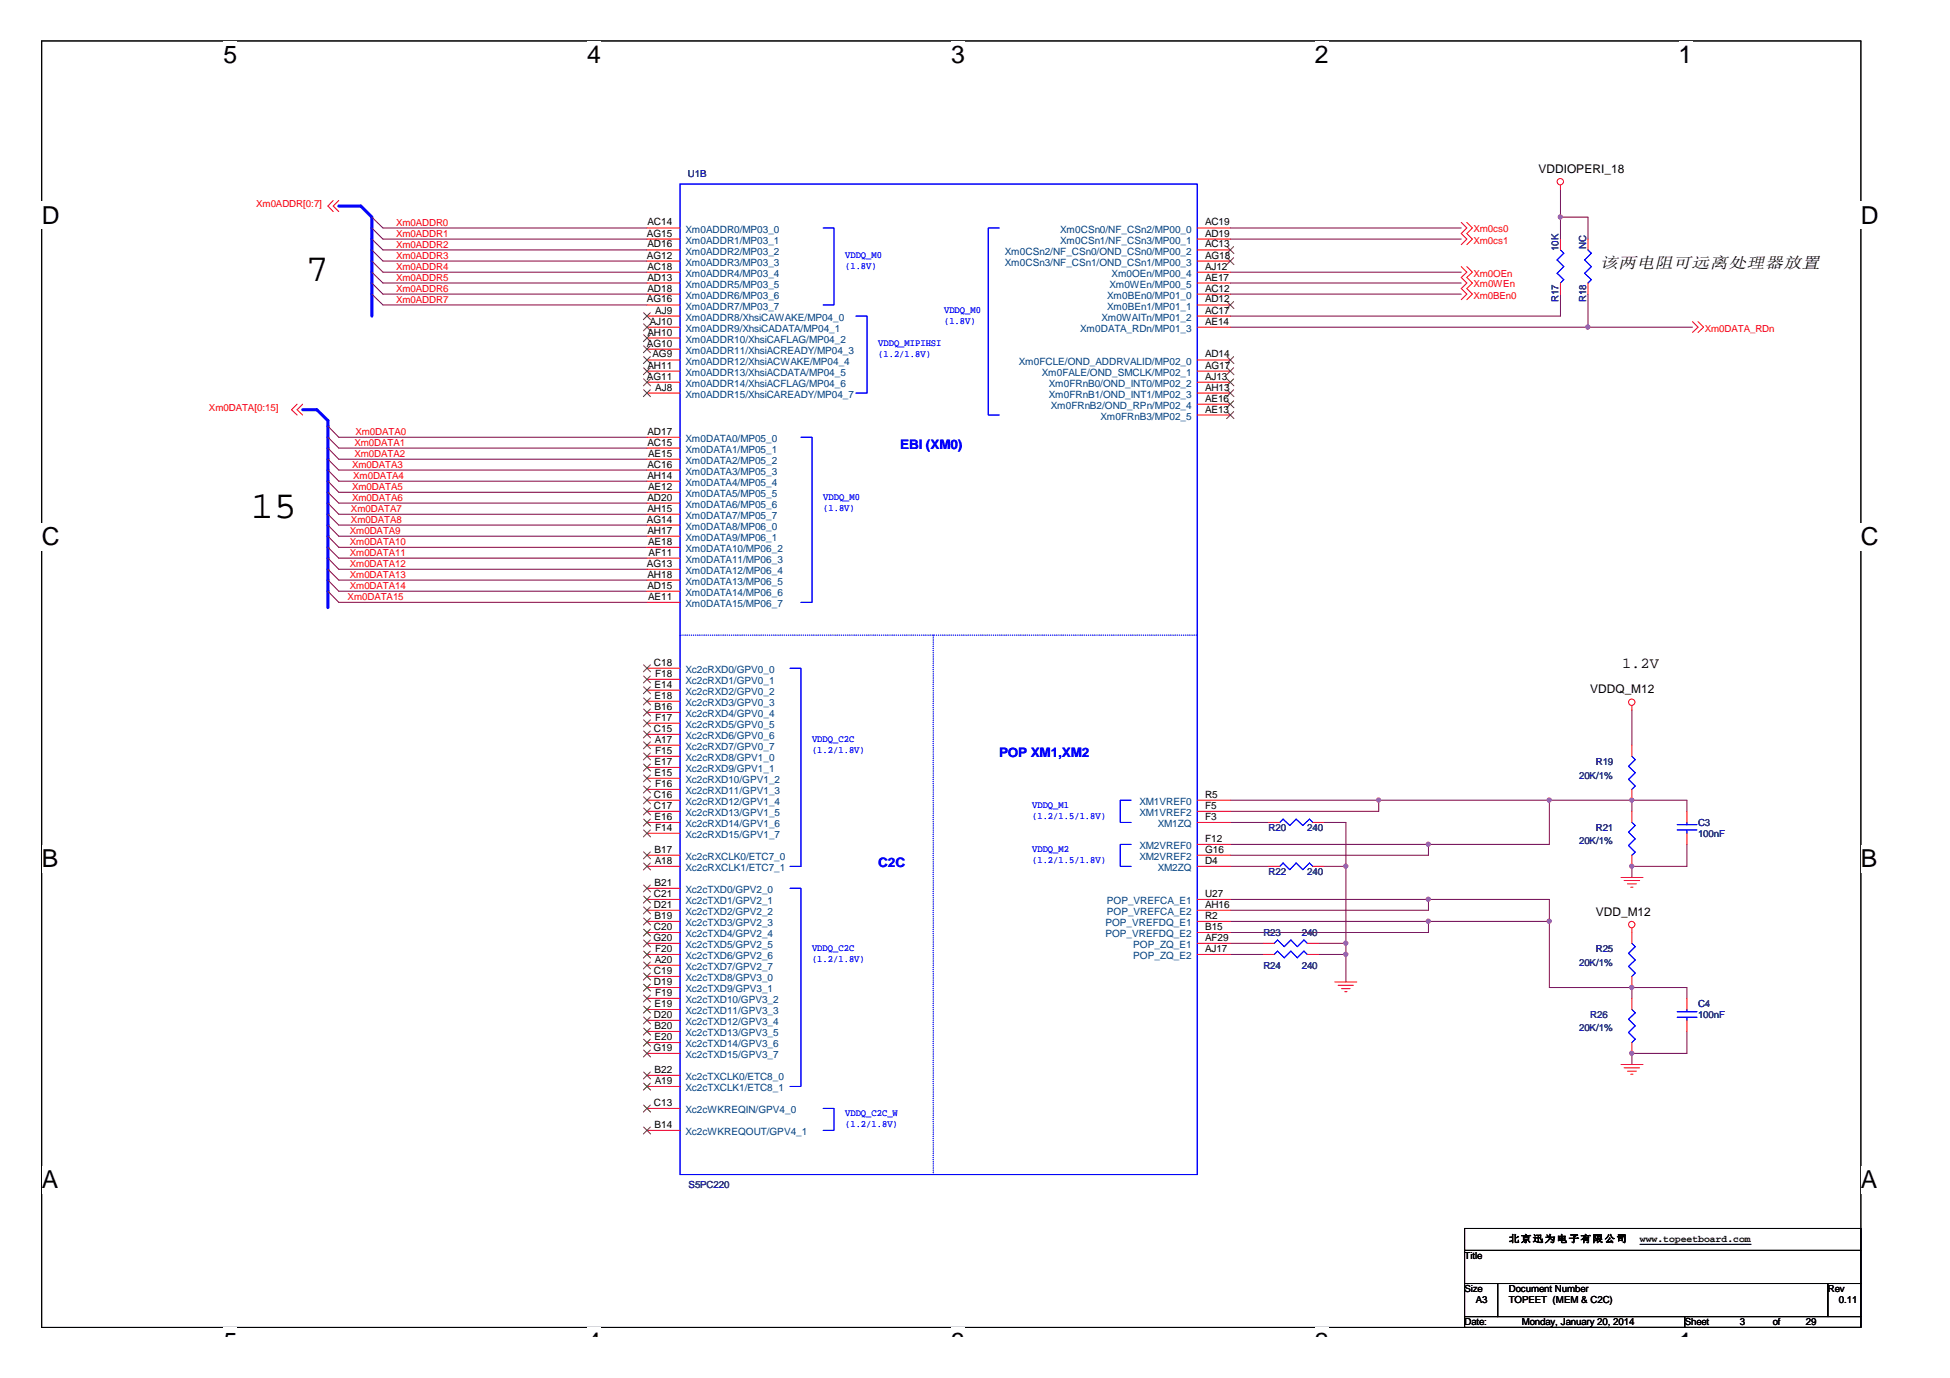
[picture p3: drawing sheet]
<svg xmlns="http://www.w3.org/2000/svg" width="297mm" height="210mm" viewBox="0 0 297 210" stroke-linecap="round" stroke-linejoin="round" font-family="sans-serif">
<defs><g id="words">
<g font-size="5.8">
<text x="46.6" y="42.7">7</text>
<text x="38.2" y="79">15</text>
</g>
<g font-size="3.8">
<text x="34" y="9.6">5</text>
<text x="89.5" y="9.6">4</text>
<text x="144.9" y="9.6">3</text>
<text x="200.3" y="9.6">2</text>
<text x="255.7" y="9.6">1</text>
<text x="6.3" y="34.1">D</text>
<text x="283.5" y="34.1">D</text>
<text x="6.3" y="83.1">C</text>
<text x="283.5" y="83.1">C</text>
<text x="6.3" y="132.1">B</text>
<text x="283.5" y="132.1">B</text>
<text x="6.3" y="181">A</text>
<text x="283.5" y="181">A</text>
<text x="34" y="205.6">5</text>
<text x="89.5" y="205.6">4</text>
<text x="144.9" y="205.6">3</text>
<text x="200.3" y="205.6">2</text>
<text x="255.7" y="205.6">1</text>
</g>
<text font-size="2.4" x="243.7" y="40.9">该两电阻可远离处理器放置</text>
<text font-size="2.3" x="247.1" y="101.7">1.2V</text>
<g font-size="2" fill="#00f">
<text x="137.1" y="68.5">EBI (XM0)</text>
<text x="152.2" y="115.4">POP XM1,XM2</text>
<text x="133.8" y="132.1">C2C</text>
</g>
<g font-size="1.8">
<text x="234.4" y="26.3">VDDIOPERI_18</text>
<text x="242.2" y="105.6">VDDQ_M12</text>
<text x="243.1" y="139.5">VDD_M12</text>
</g>
<g font-size="1.5" fill="#000080">
<text x="104.8" y="27">U1B</text>
<text x="237.4" y="38.2" transform="rotate(-90 237.4 38.2)">10K</text>
<text x="241.6" y="37.9" transform="rotate(-90 241.6 37.9)">NC</text>
<text x="237.4" y="46" transform="rotate(-90 237.4 46)">R17</text>
<text x="241.6" y="46" transform="rotate(-90 241.6 46)">R18</text>
<text x="240.5" y="118.6">20K/1%</text>
<text x="243.1" y="116.6">R19</text>
<text x="258.7" y="125.8">C3</text>
<text x="193.3" y="126.6">R20</text>
<text x="199.1" y="126.6">240</text>
<text x="240.5" y="128.6">20K/1%</text>
<text x="243.1" y="126.6">R21</text>
<text x="258.7" y="127.4">100nF</text>
<text x="193.3" y="133.3">R22</text>
<text x="199.1" y="133.3">240</text>
<text x="192.4" y="142.6">R23</text>
<text x="198.3" y="142.6">240</text>
<text x="192.4" y="147.6">R24</text>
<text x="198.3" y="147.6">240</text>
<text x="240.5" y="147.1">20K/1%</text>
<text x="243.1" y="145">R25</text>
<text x="242.2" y="155.1">R26</text>
<text x="258.7" y="153.4">C4</text>
<text x="258.7" y="155.1">100nF</text>
<text x="240.5" y="157.1">20K/1%</text>
<text x="104.9" y="180.9">S5PC220</text>
</g>
<g font-size="1.5" fill="#f00">
<text x="39" y="31.6">Xm0ADDR[0:7]</text>
<text x="60.3" y="34.4">Xm0ADDR0</text>
<text x="224.5" y="35.4">Xm0cs0</text>
<text x="60.3" y="36.1">Xm0ADDR1</text>
<text x="60.3" y="37.7">Xm0ADDR2</text>
<text x="60.3" y="39.4">Xm0ADDR3</text>
<text x="60.3" y="41.1">Xm0ADDR4</text>
<text x="224.5" y="37.1">Xm0cs1</text>
<text x="60.3" y="42.8">Xm0ADDR5</text>
<text x="60.3" y="44.5">Xm0ADDR6</text>
<text x="60.3" y="46.1">Xm0ADDR7</text>
<text x="224.5" y="42.1">Xm0OEn</text>
<text x="224.5" y="43.8">Xm0WEn</text>
<text x="224.5" y="45.5">Xm0BEn0</text>
<text x="259.7" y="50.5">Xm0DATA_RDn</text>
<text x="31.8" y="62.6">Xm0DATA[0:15]</text>
<text x="53.6" y="71.3">Xm0DATA3</text>
<text x="54" y="67.9">Xm0DATA1</text>
<text x="54" y="69.6">Xm0DATA2</text>
<text x="54.1" y="66.3">Xm0DATA0</text>
<text x="53.5" y="78">Xm0DATA7</text>
<text x="53.6" y="74.6">Xm0DATA5</text>
<text x="53.6" y="76.3">Xm0DATA6</text>
<text x="53.8" y="73">Xm0DATA4</text>
<text x="53.3" y="81.3">Xm0DATA9</text>
<text x="53.3" y="83">Xm0DATA10</text>
<text x="53.5" y="79.6">Xm0DATA8</text>
<text x="53.3" y="84.7">Xm0DATA11</text>
<text x="53.3" y="86.4">Xm0DATA12</text>
<text x="53.3" y="88">Xm0DATA13</text>
<text x="53.3" y="89.7">Xm0DATA14</text>
<text x="53" y="91.4">Xm0DATA15</text>
</g>
<g font-size="1.5">
<text x="98.6" y="34.3">AC14</text>
<text x="183.6" y="34.3">AC19</text>
<text x="98.6" y="36">AG15</text>
<text x="98.6" y="39.4">AG12</text>
<text x="98.6" y="37.7">AD16</text>
<text x="98.6" y="41.1">AC18</text>
<text x="183.6" y="36">AD19</text>
<text x="183.6" y="37.7">AC13</text>
<text x="183.6" y="39.4">AG18</text>
<text x="183.6" y="41.1">AJ12</text>
<text x="98.6" y="46.1">AG16</text>
<text x="98.6" y="42.7">AD13</text>
<text x="98.6" y="44.4">AD18</text>
<text x="99.8" y="47.8">AJ9</text>
<text x="183.6" y="42.7">AE17</text>
<text x="183.6" y="44.4">AC12</text>
<text x="183.6" y="46.1">AD12</text>
<text x="183.6" y="47.8">AC17</text>
<text x="98.6" y="52.8">AG10</text>
<text x="98.6" y="51.1">AH10</text>
<text x="99" y="49.5">AJ10</text>
<text x="183.6" y="49.5">AE14</text>
<text x="98.6" y="57.8">AG11</text>
<text x="98.6" y="56.1">AH11</text>
<text x="99.4" y="54.5">AG9</text>
<text x="99.8" y="59.5">AJ8</text>
<text x="183.6" y="54.5">AD14</text>
<text x="183.6" y="56.1">AG17</text>
<text x="183.6" y="57.8">AJ13</text>
<text x="183.6" y="59.5">AH13</text>
<text x="183.6" y="61.2">AE16</text>
<text x="183.6" y="62.8">AE13</text>
<text x="98.6" y="66.2">AD17</text>
<text x="98.6" y="67.9">AC15</text>
<text x="98.6" y="71.2">AC16</text>
<text x="98.7" y="69.6">AE15</text>
<text x="98.6" y="72.9">AH14</text>
<text x="98.6" y="76.3">AD20</text>
<text x="98.6" y="77.9">AH15</text>
<text x="98.7" y="74.6">AE12</text>
<text x="98.6" y="79.6">AG14</text>
<text x="98.6" y="81.3">AH17</text>
<text x="98.7" y="83">AE18</text>
<text x="98.6" y="86.3">AG13</text>
<text x="98.6" y="88">AH18</text>
<text x="98.6" y="89.7">AD15</text>
<text x="98.8" y="84.6">AF11</text>
<text x="98.7" y="91.4">AE11</text>
<text x="99.6" y="101.4">C18</text>
<text x="99.7" y="104.7">E14</text>
<text x="99.7" y="106.4">E18</text>
<text x="99.8" y="103.1">F18</text>
<text x="99.6" y="111.5">C15</text>
<text x="99.7" y="108.1">B16</text>
<text x="99.7" y="113.1">A17</text>
<text x="99.8" y="109.8">F17</text>
<text x="99.7" y="116.5">E17</text>
<text x="99.7" y="118.2">E15</text>
<text x="99.8" y="114.8">F15</text>
<text x="99.8" y="119.9">F16</text>
<text x="99.6" y="121.5">C16</text>
<text x="99.6" y="123.2">C17</text>
<text x="99.7" y="124.9">E16</text>
<text x="183.6" y="121.5">R5</text>
<text x="183.6" y="123.2">F5</text>
<text x="183.6" y="124.9">F3</text>
<text x="99.7" y="129.9">B17</text>
<text x="99.7" y="131.6">A18</text>
<text x="99.8" y="126.5">F14</text>
<text x="183.6" y="128.2">F12</text>
<text x="183.6" y="129.9">G16</text>
<text x="183.6" y="131.6">D4</text>
<text x="99.6" y="136.6">C21</text>
<text x="99.7" y="134.9">B21</text>
<text x="183.6" y="136.6">U27</text>
<text x="99.5" y="143.3">G20</text>
<text x="99.6" y="138.3">D21</text>
<text x="99.6" y="141.7">C20</text>
<text x="99.7" y="140">B19</text>
<text x="183.6" y="138.3">AH16</text>
<text x="183.6" y="140">R2</text>
<text x="183.6" y="141.7">B15</text>
<text x="183.6" y="143.3">AF29</text>
<text x="99.6" y="148.4">C19</text>
<text x="99.7" y="146.7">A20</text>
<text x="99.8" y="145">F20</text>
<text x="183.6" y="145">AJ17</text>
<text x="99.6" y="150">D19</text>
<text x="99.6" y="155">D20</text>
<text x="99.7" y="153.4">E19</text>
<text x="99.8" y="151.7">F19</text>
<text x="99.5" y="160.1">G19</text>
<text x="99.7" y="156.7">B20</text>
<text x="99.7" y="158.4">E20</text>
<text x="99.7" y="163.4">B22</text>
<text x="99.7" y="165.1">A19</text>
<text x="99.6" y="168.5">C13</text>
<text x="99.7" y="171.8">B14</text>
<text x="223.1" y="191.8">Title</text>
<text x="229.8" y="189.2">北京迅为电子有限公司</text>
<text x="249.8" y="189.2">www.topeetboard.com</text>
<text x="223.1" y="196.9">Size</text>
<text x="229.8" y="196.9">Document Number</text>
<text x="278.4" y="196.9">Rev</text>
<text x="223.1" y="201.9">Date:</text>
<text x="224.8" y="198.5">A3</text>
<text x="229.8" y="198.5">TOPEET (((MEM &amp; C2C)</text>
<text x="229.8" y="198.5">TOPEET</text>
<text x="231.8" y="201.9">Monday, January 20, 2014</text>
<text x="237" y="198.5">MEM &amp; C2C)</text>
<text x="256.6" y="201.9">Sheet</text>
<text x="265" y="201.9">3</text>
<text x="270" y="201.9">of</text>
<text x="275.1" y="201.9">29</text>
<text x="280.1" y="198.5">0.11</text>
</g>
<g font-size="1.5" fill="#004080">
<text x="104.4" y="35.4">Xm0ADDR0/MP03_0</text>
<text x="161.5" y="35.4">Xm0CSn0/NF_CSn2/MP00_0</text>
<text x="104.4" y="37.1">Xm0ADDR1/MP03_1</text>
<text x="104.4" y="38.8">Xm0ADDR2/MP03_2</text>
<text x="104.4" y="40.5">Xm0ADDR3/MP03_3</text>
<text x="153.1" y="38.8">Xm0CSn2/NF_CSn0/OND_CSn0/MP00_2</text>
<text x="153.1" y="40.5">Xm0CSn3/NF_CSn1/OND_CSn1/MP00_3</text>
<text x="161.5" y="37.1">Xm0CSn1/NF_CSn3/MP00_1</text>
<text x="104.4" y="42.2">Xm0ADDR4/MP03_4</text>
<text x="104.4" y="43.8">Xm0ADDR5/MP03_5</text>
<text x="104.4" y="45.5">Xm0ADDR6/MP03_6</text>
<text x="104.4" y="47.2">Xm0ADDR7/MP03_7</text>
<text x="168.7" y="45.5">Xm0BEn0/MP01_0</text>
<text x="168.7" y="47.2">Xm0BEn1/MP01_1</text>
<text x="169" y="43.8">Xm0WEn/MP00_5</text>
<text x="169.3" y="42.2">Xm0OEn/MP00_4</text>
<text x="104.4" y="48.9">Xm0ADDR8/XhsiCAWAKE/MP04_0</text>
<text x="104.4" y="50.6">Xm0ADDR9/XhsiCADATA/MP04_1</text>
<text x="104.4" y="52.2">Xm0ADDR10/XhsiCAFLAG/MP04_2</text>
<text x="104.4" y="53.9">Xm0ADDR11/XhsiACREADY/MP04_3</text>
<text x="164.5" y="50.6">Xm0DATA_RDn/MP01_3</text>
<text x="167.8" y="48.9">Xm0WAITn/MP01_2</text>
<text x="104.4" y="55.6">Xm0ADDR12/XhsiACWAKE/MP04_4</text>
<text x="104.4" y="57.2">Xm0ADDR13/XhsiACDATA/MP04_5</text>
<text x="104.4" y="58.9">Xm0ADDR14/XhsiACFLAG/MP04_6</text>
<text x="155.2" y="55.6">Xm0FCLE/OND_ADDRVALID/MP02_0</text>
<text x="158.7" y="57.2">Xm0FALE/OND_SMCLK/MP02_1</text>
<text x="159.8" y="58.9">Xm0FRnB0/OND_INT0/MP02_2</text>
<text x="104.4" y="60.6">Xm0ADDR15/XhsiCAREADY/MP04_7</text>
<text x="159.8" y="60.6">Xm0FRnB1/OND_INT1/MP02_3</text>
<text x="160.1" y="62.3">Xm0FRnB2/OND_RPn/MP02_4</text>
<text x="167.6" y="63.9">Xm0FRnB3/MP02_5</text>
<text x="104.4" y="67.3">Xm0DATA0/MP05_0</text>
<text x="104.4" y="69">Xm0DATA1/MP05_1</text>
<text x="104.4" y="70.7">Xm0DATA2/MP05_2</text>
<text x="104.4" y="72.3">Xm0DATA3/MP05_3</text>
<text x="104.4" y="74">Xm0DATA4/MP05_4</text>
<text x="104.4" y="75.7">Xm0DATA5/MP05_5</text>
<text x="104.4" y="77.4">Xm0DATA6/MP05_6</text>
<text x="104.4" y="79.1">Xm0DATA7/MP05_7</text>
<text x="104.4" y="80.7">Xm0DATA8/MP06_0</text>
<text x="104.4" y="82.4">Xm0DATA9/MP06_1</text>
<text x="104.4" y="84.1">Xm0DATA10/MP06_2</text>
<text x="104.4" y="85.7">Xm0DATA11/MP06_3</text>
<text x="104.4" y="87.4">Xm0DATA12/MP06_4</text>
<text x="104.4" y="89.1">Xm0DATA13/MP06_5</text>
<text x="104.4" y="90.8">Xm0DATA14/MP06_6</text>
<text x="104.4" y="92.5">Xm0DATA15/MP06_7</text>
<text x="104.4" y="102.5">Xc2cRXD0/GPV0_0</text>
<text x="104.4" y="104.2">Xc2cRXD1/GPV0_1</text>
<text x="104.4" y="105.8">Xc2cRXD2/GPV0_2</text>
<text x="104.4" y="107.5">Xc2cRXD3/GPV0_3</text>
<text x="104.4" y="109.2">Xc2cRXD4/GPV0_4</text>
<text x="104.4" y="110.9">Xc2cRXD5/GPV0_5</text>
<text x="104.4" y="112.6">Xc2cRXD6/GPV0_6</text>
<text x="104.4" y="114.2">Xc2cRXD7/GPV0_7</text>
<text x="104.4" y="115.9">Xc2cRXD8/GPV1_0</text>
<text x="104.4" y="117.6">Xc2cRXD9/GPV1_1</text>
<text x="104.4" y="119.3">Xc2cRXD10/GPV1_2</text>
<text x="104.4" y="121">Xc2cRXD11/GPV1_3</text>
<text x="104.4" y="122.6">Xc2cRXD12/GPV1_4</text>
<text x="104.4" y="124.3">Xc2cRXD13/GPV1_5</text>
<text x="104.4" y="126">Xc2cRXD14/GPV1_6</text>
<text x="173.6" y="122.6">XM1VREF0</text>
<text x="173.6" y="124.3">XM1VREF2</text>
<text x="176.4" y="126">XM1ZQ</text>
<text x="104.4" y="127.6">Xc2cRXD15/GPV1_7</text>
<text x="104.4" y="131">Xc2cRXCLK0/ETC7_0</text>
<text x="173.6" y="129.3">XM2VREF0</text>
<text x="173.6" y="131">XM2VREF2</text>
<text x="104.4" y="132.7">Xc2cRXCLK1/ETC7_1</text>
<text x="104.4" y="136">Xc2cTXD0/GPV2_0</text>
<text x="104.4" y="137.7">Xc2cTXD1/GPV2_1</text>
<text x="168.6" y="137.7">POP_VREFCA_E1</text>
<text x="176.4" y="132.7">XM2ZQ</text>
<text x="104.4" y="139.4">Xc2cTXD2/GPV2_2</text>
<text x="104.4" y="141.1">Xc2cTXD3/GPV2_3</text>
<text x="104.4" y="142.8">Xc2cTXD4/GPV2_4</text>
<text x="168.4" y="141.1">POP_VREFDQ_E1</text>
<text x="168.4" y="142.8">POP_VREFDQ_E2</text>
<text x="168.6" y="139.4">POP_VREFCA_E2</text>
<text x="104.4" y="144.4">Xc2cTXD5/GPV2_5</text>
<text x="104.4" y="146.1">Xc2cTXD6/GPV2_6</text>
<text x="104.4" y="147.8">Xc2cTXD7/GPV2_7</text>
<text x="104.4" y="149.5">Xc2cTXD8/GPV3_0</text>
<text x="172.6" y="144.4">POP_ZQ_E1</text>
<text x="172.6" y="146.1">POP_ZQ_E2</text>
<text x="104.4" y="151.1">Xc2cTXD9/GPV3_1</text>
<text x="104.4" y="152.8">Xc2cTXD10/GPV3_2</text>
<text x="104.4" y="154.5">Xc2cTXD11/GPV3_3</text>
<text x="104.4" y="156.1">Xc2cTXD12/GPV3_4</text>
<text x="104.4" y="157.8">Xc2cTXD13/GPV3_5</text>
<text x="104.4" y="159.5">Xc2cTXD14/GPV3_6</text>
<text x="104.4" y="161.2">Xc2cTXD15/GPV3_7</text>
<text x="104.4" y="164.5">Xc2cTXCLK0/ETC8_0</text>
<text x="104.4" y="166.2">Xc2cTXCLK1/ETC8_1</text>
<text x="104.4" y="169.6">Xc2cWKREQIN/GPV4_0</text>
<text x="104.4" y="172.9">Xc2cWKREQOUT/GPV4_1</text>
</g>
<g font-size="1.5" fill="#00f">
<text x="128.7" y="39.3">VDDQ_M0</text>
<text x="128.7" y="41">(1.8V)</text>
<text x="143.8" y="47.7">VDDQ_M0</text>
<text x="133.8" y="52.7">VDDQ_MIPIHSI</text>
<text x="143.8" y="49.3">(1.8V)</text>
<text x="133.8" y="54.4">(1.2/1.8V)</text>
<text x="125.4" y="76.2">VDDQ_M0</text>
<text x="125.4" y="77.9">(1.8V)</text>
<text x="123.7" y="113.1">VDDQ_C2C</text>
<text x="123.7" y="114.7">(1.2/1.8V)</text>
<text x="157.2" y="123.1">VDDQ_M1</text>
<text x="157.2" y="124.8">(1.2/1.5/1.8V)</text>
<text x="157.2" y="129.9">VDDQ_M2</text>
<text x="157.2" y="131.5">(1.2/1.5/1.8V)</text>
<text x="123.7" y="144.9">VDDQ_C2C</text>
<text x="123.7" y="146.6">(1.2/1.8V)</text>
<text x="128.7" y="170.1">VDDQ_C2C_W</text>
<text x="128.7" y="171.7">(1.2/1.8V)</text>
</g>
</g></defs>
<path d="M6.3 6.2h277.2v196h-277.2z" fill="none" stroke="#000" stroke-width=".15"/>
<g fill="#fff">
<path d="M34 6.2h2.2v4.3h-2.2z"/>
<path d="M34 202.2h2.2v1.4h-2.2z"/>
<path d="M89.5 6.2h2.1v4.3h-2.1z"/>
<path d="M89.5 202.2h2.1v1.4h-2.1z"/>
<path d="M144.9 6.2h2.1v4.3h-2.1z"/>
<path d="M144.9 202.2h2.1v1.4h-2.1z"/>
<path d="M200.3 6.2h2.1v4.3h-2.1z"/>
<path d="M200.3 202.2h2.1v1.4h-2.1z"/>
<path d="M255.7 6.2h2.1v4.3h-2.1z"/>
<path d="M255.7 202.2h2.1v1.4h-2.1z"/>
<path d="M6.3 30.7h2.8v4.2h-2.8z"/>
<path d="M283.5 30.7h2.7v4.2h-2.7z"/>
<path d="M6.3 79.7h2.8v4.2h-2.8z"/>
<path d="M283.5 79.7h2.7v4.2h-2.7z"/>
<path d="M6.3 128.7h2.6v4.2h-2.6z"/>
<path d="M283.5 128.7h2.5v4.2h-2.5z"/>
<path d="M6.3 177.6h2.6v4.3h-2.6z"/>
<path d="M283.5 177.6h2.5v4.3h-2.5z"/>
</g>
<path d="M249.8 189.5h16.9" fill="none" stroke="#000" stroke-width=".18"/>
<g fill="none" stroke="#800040" stroke-width=".15">
<path d="M56.6 33.1l1.7 1.6h40.3M56.6 34.7l1.7 1.7h40.3M56.6 36.4l1.7 1.7h40.3M56.6 38.1l1.7 1.7h40.3M56.6 39.8l1.7 1.7h40.3M187.4 34.7h35.2M187.4 36.4h35.2M237.7 28.9v7.5M237.7 33.1h4.2v3.3M56.6 41.5l1.7 1.6h40.3M56.6 43.1l1.7 1.7h40.3M56.6 44.8l1.7 1.7h40.3"/>
<path d="M187.4 49.8h70.4M187.4 41.5h35.2M187.4 43.1h35.2M187.4 44.8h35.2M237.7 44.8v3.3h-50.3M241.9 44.8v5M50 64.9l1.6 1.7h47M50 66.6l1.6 1.7h47M50 68.3l1.6 1.6h47M50 69.9l1.6 1.7h47M50 71.6l1.6 1.7h47M50 73.3l1.6 1.7h47"/>
<path d="M50 75l1.6 1.6h47M50 76.6l1.6 1.7h47M50 78.3l1.6 1.7h47M50 80l1.6 1.7h47M50 81.7l1.6 1.7h47M50 83.4l1.6 1.6h47M50 85l1.6 1.7h47M50 86.7l1.6 1.7h47M50 88.4l1.6 1.7h47M50 90.1l1.6 1.7h47M248.6 108.2v5.3M187.4 121.9h69.6v1.7"/>
<path d="M187.4 137h48.6v13.4h21v1.7M187.4 132h5.9M187.4 125.3h5.9M201.6 132h3.4M201.6 125.3h3.4v24.3M210 121.9v1.7h-22.6M217.6 128.6v1.7h-30.2M217.6 137v1.7h-30.2M236 121.9v6.7h-48.6M248.6 121.9v1.7M257 128.6v3.4h-8.4v1.7M187.4 143.7h5"/>
<path d="M187.4 145.4h5M187.4 140.3h48.6M200.8 143.7h4.2M200.8 145.4h4.2M217.6 140.3v1.7h-30.2M248.6 150.4v1.7M257 157.1v3.4h-8.4v1.7"/>
</g>
<g fill="#f0f" stroke="#f0f" stroke-width=".15">
<circle cx="248.6" cy="121.9" r=".32"/>
<circle cx="248.6" cy="131.9" r=".32"/>
<circle cx="241.9" cy="49.8" r=".32"/>
<circle cx="237.7" cy="33" r=".32"/>
<circle cx="248.6" cy="150.4" r=".32"/>
<circle cx="248.6" cy="160.4" r=".32"/>
<circle cx="205" cy="131.9" r=".32"/>
<circle cx="205" cy="145.4" r=".32"/>
<circle cx="217.6" cy="137" r=".32"/>
<circle cx="236" cy="140.3" r=".32"/>
<circle cx="217.6" cy="140.3" r=".32"/>
<circle cx="217.6" cy="128.6" r=".32"/>
<circle cx="205" cy="143.7" r=".32"/>
<circle cx="210" cy="121.9" r=".32"/>
<circle cx="236" cy="121.9" r=".32"/>
</g>
<path d="M51.6 31.4h3.3l1.7 1.7v15M46.1 62.4h2.2l1.7 1.7v28.5" fill="none" stroke="#00f" stroke-width=".47"/>
<g fill="none" stroke="#f00" stroke-width=".15">
<path d="M50.8 30.5l-.8 .9 .8 .8M51.6 30.5l-.8 .9 .8 .8M98.6 34.7h5M98.6 36.4h5M98.6 38.1h5M98.6 39.8h5M182.4 34.7h5M182.4 36.4h5M182.4 38.1h5M182.4 39.8h5M222.6 33.9l.8 .8-.8 .9 .8 .8-.8 .9M223.4 33.9l.9 .8-.9 .9 .9 .8-.9 .9"/>
<path d="M237.7 28.2v.7M237.7 36.4v1.7M241.9 36.4v1.7M98.6 41.5h5M98.6 43.1h5M98.6 44.8h5M98.6 46.5h5M98.6 48.1h5M98.6 49.8h5M98.6 51.5h5M98.6 53.2h5M98.6 54.8h5"/>
<path d="M98.6 56.5h5M98.6 58.2h5M98.6 59.9h5M182.4 41.5h5M182.4 43.1h5M182.4 44.8h5M182.4 46.5h5M182.4 48.1h5M182.4 49.8h5M182.4 54.8h5M182.4 56.5h5M182.4 58.2h5"/>
<path d="M182.4 59.9h5M222.6 40.6l.8 .9-.8 .8 .8 .8-.8 .9 .8 .8-.8 .8M223.4 40.6l.9 .9-.9 .8 .9 .8-.9 .9 .9 .8-.9 .8M237.7 43.1v1.7M241.9 43.1v1.7M257.8 49l.9 .8-.9 .8M258.7 49l.8 .8-.8 .8M45.3 61.6l-.9 .8 .9 .8M46.1 61.6l-.8 .8 .8 .8M98.6 66.6h5M98.6 68.3h5M98.6 69.9h5"/>
<path d="M98.6 71.6h5M98.6 73.3h5M98.6 75h5M98.6 76.6h5M98.6 78.3h5M98.6 80h5M182.4 61.6h5M182.4 63.2h5M98.6 81.7h5M98.6 83.4h5M98.6 85h5M98.6 86.7h5"/>
<path d="M98.6 88.4h5M98.6 90.1h5M98.6 91.8h5M98.6 101.8h5M98.6 103.5h5M98.6 105.1h5M98.6 106.8h5M98.6 108.5h5M98.6 110.2h5M98.6 111.9h5M98.6 113.5h5M98.6 115.2h5"/>
<path d="M98.6 116.9h5M98.6 118.5h5M248.6 107.5v.7M248.6 113.5v1.7M98.6 125.3h5M98.6 132h5M98.6 120.2h5M98.6 121.9h5M98.6 123.6h5M98.6 126.9h5M98.6 130.3h5M98.6 135.3h5"/>
<path d="M98.6 137h5M98.6 138.7h5M182.4 125.3h5M182.4 132h5M182.4 121.9h5M182.4 123.6h5M182.4 130.3h5M182.4 137h5M182.4 138.7h5M182.4 128.6h5M193.3 125.3h1.6M193.3 132h1.6"/>
<path d="M200 125.3h1.6M200 132h1.6M246.9 133.7h3.4M247.4 134.1h2.4M247.9 134.6h1.4M248.4 135.1h.4M248.6 120.2v1.7M248.6 123.6v1.7M248.6 130.3v1.7M257 123.6v1.7M257 126.9v1.7M98.6 145.4h5"/>
<path d="M98.6 143.7h5M98.6 140.3h5M98.6 142h5M98.6 147h5M98.6 148.7h5M98.6 150.4h5M98.6 152.1h5M98.6 153.8h5M98.6 155.4h5M98.6 157.1h5M98.6 158.8h5M182.4 145.4h5"/>
<path d="M182.4 143.7h5M182.4 140.3h5M182.4 142h5M192.4 145.4h1.7M192.4 143.7h1.7M199.1 145.4h1.7M199.1 143.7h1.7M203.3 149.6h3.4M203.8 150.1h2.4M204.3 150.6h1.4M204.9 151.1h.3M248.6 141.4v2.3"/>
<path d="M248.6 148.7v1.7M248.6 152.1v1.7M248.6 158.8v1.7M257 152.1v1.7M257 155.4v1.7M98.6 160.5h5M98.6 163.8h5M98.6 165.5h5M98.6 168.8h5M98.6 172.2h5M246.9 162.2h3.4M247.4 162.7h2.4"/>
<path d="M247.9 163.2h1.4M248.4 163.6h.4"/>
<circle cx="237.7" cy="27.7" r=".49"/>
<circle cx="248.6" cy="107" r=".49"/>
<circle cx="248.6" cy="140.8" r=".49"/>
</g>
<path d="M223.1 187.1h60.4v3.4h-60.4zM223.1 190.5h60.4v5h-60.4zM223.1 195.5h5v5h-5zM228.1 195.5h50.3v5h-50.3zM278.4 195.5h5.1v5h-5.1zM223.1 200.5h33.5v1.7h-33.5zM256.6 200.5h26.9v1.7h-26.9z" fill="none" stroke="#000" stroke-width=".15"/>
<g fill="none" stroke="#00f" stroke-width=".15">
<path d="M103.6 28h78.8v150.9h-78.8zM125.4 34.7h1.6v11.8h-1.6M152.2 34.7h-1.7v28.5h1.7M237.7 38.1l.5 .5-1 1 1 1-1 1 1 1-.5 .5M241.9 38.1l.5 .5-1 1 1 1-1 1 1 1-.5 .5M130.4 48.1h1.7v11.8h-1.7M122 66.6h1.7v25.2h-1.7M120.4 101.8h1.6v30.2h-1.6M248.6 115.2l.5 .5-1 1 1 1-1 1 1 1-.5 .5M120.4 135.3h1.6v30.2h-1.6M172.3 121.9h-1.7v3.4h1.7M172.3 128.6h-1.7v3.4h1.7"/>
<path d="M194.9 125.3l.6-.5 1 .9 .9-.9 1.1 .9 1-.9 .5 .5M194.9 132l.6-.5 1 1 .9-1 1.1 1 1-1 .5 .5M248.6 125.3l.5 .4-1 1.1 1 1-1 1 1 1-.5 .5M255.5 126.4h3M255.5 125.6h3M257 125.3v.3M257 126.4v.5M194.1 145.4l.5-.5 1 1 1-1 1 1 1-1 .5 .5M194.1 143.7l.5-.5 1 1 1-1 1 1 1-1 .5 .5M248.6 143.7l.5 .5-1 1 1 1-1 1 1 1-.5 .5M248.6 153.8l.5 .5-1 1 1 1-1 1 1 1-.5 .5M255.5 155h3"/>
<path d="M255.5 154.1h3M257 153.8v.3M257 155v.4M125.4 168.8h1.6v3.4h-1.6"/>
</g>
<path d="M103.6 96.7h78.8M142.2 96.7v82.2" fill="none" stroke="#00f" stroke-width=".15" stroke-dasharray="0 .3"/>
<g fill="none" stroke="#804000" stroke-width=".15">
<path d="M186.9 37.6l1.1 1M186.9 39.3l1.1 1M187.9 37.6l-1 1M187.9 39.3l-1 1M98 47.6l1.1 1.1M98 49.3l1.1 1.1M98 51l1.1 1M98 52.7l1.1 1M98 54.3l1.1 1.1M98 56l1.1 1.1M98 57.7l1.1 1.1M98 59.4l1.1 1"/>
<path d="M99.1 47.6l-1.1 1.1M99.1 49.3l-1.1 1.1M99.1 51l-1.1 1M99.1 52.7l-1.1 1M99.1 54.3l-1.1 1.1M99.1 56l-1.1 1.1M99.1 57.7l-1.1 1.1M99.1 59.4l-1.1 1M186.9 45.9l1.1 1.1M186.9 54.3l1.1 1.1M186.9 56l1.1 1.1M186.9 57.7l1.1 1.1"/>
<path d="M186.9 59.4l1.1 1M187.9 45.9l-1 1.1M187.9 54.3l-1 1.1M187.9 56l-1 1.1M187.9 57.7l-1 1.1M187.9 59.4l-1 1M186.9 61.1l1.1 1M186.9 62.7l1.1 1.1M187.9 61.1l-1 1M187.9 62.7l-1 1.1M98 101.3l1.1 1M98 103l1.1 1"/>
<path d="M98 104.6l1.1 1.1M98 106.3l1.1 1.1M98 108l1.1 1.1M98 109.7l1.1 1M98 111.4l1.1 1M98 113l1.1 1.1M98 114.7l1.1 1.1M98 116.4l1.1 1M98 118l1.1 1.1M98 119.7l1.1 1.1M99.1 101.3l-1.1 1M99.1 103l-1.1 1"/>
<path d="M99.1 104.6l-1.1 1.1M99.1 106.3l-1.1 1.1M99.1 108l-1.1 1.1M99.1 109.7l-1.1 1M99.1 111.4l-1.1 1M99.1 113l-1.1 1.1M99.1 114.7l-1.1 1.1M99.1 116.4l-1.1 1M99.1 118l-1.1 1.1M99.1 119.7l-1.1 1.1M98 121.4l1.1 1M98 123.1l1.1 1"/>
<path d="M98 124.8l1.1 1M98 126.4l1.1 1.1M98 129.8l1.1 1M98 131.5l1.1 1M98 134.8l1.1 1.1M98 136.5l1.1 1.1M98 138.1l1.1 1.1M98 139.8l1.1 1.1M99.1 126.4l-1.1 1.1M99.1 121.4l-1.1 1M99.1 123.1l-1.1 1M99.1 124.8l-1.1 1"/>
<path d="M99.1 129.8l-1.1 1M99.1 131.5l-1.1 1M99.1 134.8l-1.1 1.1M99.1 136.5l-1.1 1.1M99.1 138.1l-1.1 1.1M99.1 139.8l-1.1 1.1M98 141.5l1.1 1.1M98 143.2l1.1 1M98 144.9l1.1 1M98 146.5l1.1 1.1M98 148.2l1.1 1.1M98 149.9l1.1 1.1"/>
<path d="M98 151.6l1.1 1M98 153.3l1.1 1M98 154.9l1.1 1.1M98 156.6l1.1 1.1M98 158.3l1.1 1.1M98 159.9l1.1 1.1M99.1 149.9l-1.1 1.1M99.1 141.5l-1.1 1.1M99.1 143.2l-1.1 1M99.1 144.9l-1.1 1M99.1 146.5l-1.1 1.1M99.1 148.2l-1.1 1.1"/>
<path d="M99.1 151.6l-1.1 1M99.1 153.3l-1.1 1M99.1 154.9l-1.1 1.1M99.1 156.6l-1.1 1.1M99.1 158.3l-1.1 1.1M99.1 159.9l-1.1 1.1M98 163.3l1.1 1.1M98 165l1.1 1M98 168.3l1.1 1.1M98 171.7l1.1 1M99.1 163.3l-1.1 1.1M99.1 165l-1.1 1"/>
<path d="M99.1 168.3l-1.1 1.1M99.1 171.7l-1.1 1"/>
</g>
<use href="#words"/>
</svg>
